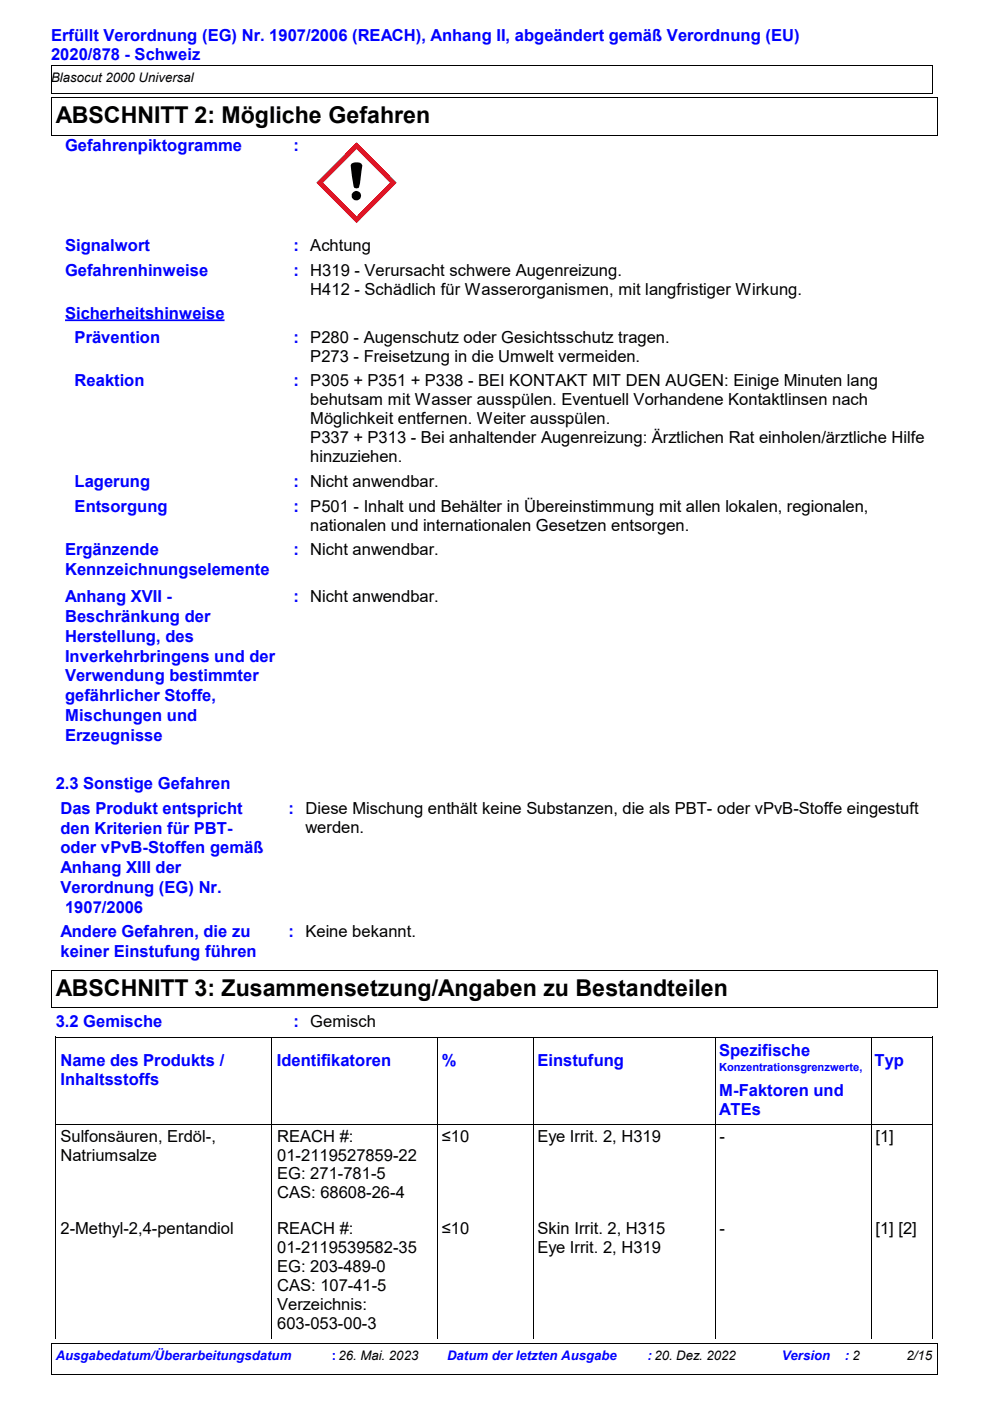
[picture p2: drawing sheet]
<svg xmlns="http://www.w3.org/2000/svg" width="210mm" height="297mm" viewBox="0 0 210 297" stroke-linecap="round" stroke-linejoin="round" font-family="sans-serif">
<defs><g id="words">
<g font-size="4.9">
<text x="11.8" y="26.1">ABSCHNITT 2: Mögliche Gefahren</text>
<text x="11.8" y="211.1">ABSCHNITT 3: Zusammensetzung/Angaben zu Bestandteilen</text>
</g>
<g font-size="3.5" fill="#00f">
<text x="10.8" y="8.6">Erfüllt Verordnung (EG) Nr. 1907/2006 (REACH), Anhang II, abgeändert gemäß Verordnung (EU)</text>
<text x="10.8" y="12.8">2020/878 - Schweiz</text>
<text x="13.8" y="32">Gefahrenpiktogramme</text>
<text x="62.2" y="32">:</text>
<text x="13.8" y="53.1">Signalwort</text>
<text x="62.2" y="53.1">: Achtung</text>
<text x="13.8" y="58.4">Gefahrenhinweise</text>
<text x="62.2" y="58.4">: H319 - Verursacht schwere Augenreizung.</text>
<text x="13.8" y="67.5">Sicherheitshinweise</text>
<text x="15.8" y="72.7">Prävention</text>
<text x="62.2" y="72.7">: P280 - Augenschutz oder Gesichtsschutz tragen.</text>
<text x="15.8" y="81.9">Reaktion</text>
<text x="62.2" y="81.9">: P305 + P351 + P338 - BEI KONTAKT MIT DEN AUGEN: Einige Minuten lang</text>
<text x="15.8" y="103.2">Lagerung</text>
<text x="62.2" y="103.2">: Nicht anwendbar.</text>
<text x="15.8" y="108.5">Entsorgung</text>
<text x="62.2" y="108.5">: P501 - Inhalt und Behälter in Übereinstimmung mit allen lokalen, regionalen,</text>
<text x="13.8" y="117.7">Ergänzende</text>
<text x="62.2" y="117.7">: Nicht anwendbar.</text>
<text x="13.8" y="121.9">Kennzeichnungselemente</text>
<text x="13.8" y="127.7">Anhang XVII -</text>
<text x="13.8" y="131.9">Beschränkung der</text>
<text x="62.2" y="127.7">: Nicht anwendbar.</text>
<text x="13.8" y="136.1">Herstellung, des</text>
<text x="13.8" y="140.3">Inverkehrbringens und der</text>
<text x="13.8" y="144.5">Verwendung bestimmter</text>
<text x="13.8" y="148.6">gefährlicher Stoffe,</text>
<text x="13.8" y="152.8">Mischungen und</text>
<text x="13.8" y="157">Erzeugnisse</text>
<text x="11.8" y="167.3">2.3 Sonstige Gefahren</text>
<text x="12.8" y="172.6">Das Produkt entspricht</text>
<text x="61.2" y="172.6">: Diese Mischung enthält keine Substanzen, die als PBT- oder vPvB-Stoffe eingestuft</text>
<text x="12.8" y="176.7">den Kriterien für PBT-</text>
<text x="12.8" y="180.9">oder vPvB-Stoffen gemäß</text>
<text x="12.8" y="185.1">Anhang XIII der</text>
<text x="12.8" y="189.3">Verordnung (EG) Nr.</text>
<text x="13.8" y="193.5">1907/2006</text>
<text x="12.8" y="198.7">Andere Gefahren, die zu</text>
<text x="12.8" y="202.9">keiner Einstufung führen</text>
<text x="61.2" y="198.7">: Keine bekannt.</text>
<text x="11.8" y="217.7">3.2 Gemische</text>
<text x="62.2" y="217.7">: Gemisch</text>
<text x="12.8" y="226">Name des Produkts /</text>
<text x="58.7" y="226">Identifikatoren</text>
<text x="93.7" y="226">%</text>
<text x="113.9" y="226">Einstufung</text>
<text x="152.5" y="223.9">Spezifische</text>
<text x="185.4" y="226">Typ</text>
<text x="12.8" y="230.1">Inhaltsstoffs</text>
<text x="152.5" y="232.3">M-Faktoren und</text>
<text x="152.5" y="236.5">ATEs</text>
</g>
<g font-size="3.5">
<text x="65.8" y="62.5">H412 - Schädlich für Wasserorganismen, mit langfristiger Wirkung.</text>
<text x="65.8" y="76.8">P273 - Freisetzung in die Umwelt vermeiden.</text>
<text x="65.8" y="85.9">behutsam mit Wasser ausspülen. Eventuell Vorhandene Kontaktlinsen nach</text>
<text x="65.8" y="90">Möglichkeit entfernen. Weiter ausspülen.</text>
<text x="65.8" y="94">P337 + P313 - Bei anhaltender Augenreizung: Ärztlichen Rat einholen/ärztliche Hilfe</text>
<text x="65.8" y="98">hinzuziehen.</text>
<text x="65.8" y="112.5">nationalen und internationalen Gesetzen entsorgen.</text>
<text x="64.8" y="176.6">werden.</text>
<text x="12.8" y="242">Sulfonsäuren, Erdöl-,</text>
<text x="58.8" y="242">REACH #:</text>
<text x="93.7" y="242">≤10</text>
<text x="113.9" y="242">Eye Irrit. 2, H319</text>
<text x="152.5" y="242">-</text>
<text x="185.6" y="242">[1]</text>
<text x="12.8" y="246.1">Natriumsalze</text>
<text x="58.8" y="246.1">01-2119527859-22</text>
<text x="58.8" y="250.1">EG: 271-781-5</text>
<text x="58.8" y="254.1">CAS: 68608-26-4</text>
<text x="12.8" y="261.6">2-Methyl-2,4-pentandiol</text>
<text x="58.8" y="261.6">REACH #:</text>
<text x="93.7" y="261.6">≤10</text>
<text x="113.9" y="261.6">Skin Irrit. 2, H315</text>
<text x="152.5" y="261.6">-</text>
<text x="185.6" y="261.6">[1] [2]</text>
<text x="58.8" y="265.6">01-2119539582-35</text>
<text x="58.8" y="269.7">EG: 203-489-0</text>
<text x="113.9" y="265.6">Eye Irrit. 2, H319</text>
<text x="58.8" y="273.7">CAS: 107-41-5</text>
<text x="58.8" y="277.7">Verzeichnis:</text>
<text x="58.8" y="281.7">603-053-00-3</text>
</g>
<g font-size="2.8">
<text x="10.8" y="17.4">Blasocut 2000 Universal</text>
<text x="192.2" y="288.4">2/15</text>
</g>
<g font-size="2.8" fill="#00f">
<text x="11.8" y="288.4">Ausgabedatum/Überarbeitungsdatum</text>
<text x="70.3" y="288.4">: 26. Mai. 2023</text>
<text x="94.8" y="288.4">Datum der letzten Ausgabe</text>
<text x="137.3" y="288.4">: 20. Dez. 2022</text>
<text x="165.7" y="288.4">Version</text>
<text x="179.1" y="288.4">: 2</text>
</g>
<text font-size="2.4" fill="#00f" x="152.5" y="227.1">Konzentrationsgrenzwerte,</text>
</g></defs>
<path d="M10.8 13.9h186.9v5.9h-186.9M10.9 13.8v6M10.8 20.7h187.9M10.8 28.6h187.9M10.9 20.6v8M198.7 20.6v8" fill="none" stroke="#000" stroke-width=".21"/>
<g fill="#000">
<path d="M10.7 13.8h.2v.2h-.2zM10.7 19.8h.3v.1h-.3zM10.7 13.8h.3v.1h-.3zM10.7 19.7h.2v.2h-.2zM197.6 13.8h.2v.2h-.2zM197.6 13.8h.2v.1h-.2zM197.6 19.8h.2v.1h-.2zM197.6 19.7h.2v.2h-.2zM10.7 20.6h.2v.2h-.2zM10.7 28.6h.3v.1h-.3zM10.7 20.6h.3v.1h-.3zM10.7 28.5h.2v.2h-.2z"/>
<path d="M198.6 20.6h.2v.2h-.2zM198.6 20.6h.2v.1h-.2zM198.6 28.6h.2v.1h-.2zM198.6 28.5h.2v.2h-.2z"/>
</g>
<path d="M75.6 30.3l8.4 8.4-8.4 8.5-8.4-8.5z" fill-rule="evenodd" fill="#fff"/>
<path d="M75.6 30.2l-8.5 8.5 8.5 8.6 8.5-8.6zM75.6 31.6l7.1 7.1-7.1 7.2-7.1-7.2z" fill-rule="evenodd" fill="#f00"/>
<g fill="#000">
<path d="M10.7 205.6h.2v.2h-.2zM10.7 213.5h.3v.1h-.3zM10.7 205.6h.3v.2h-.3zM10.7 213.4h.2v.2h-.2zM11.7 219.8h.2v.2h-.2zM11.7 219.8h.2v.1h-.2zM57.5 220h.3v.2h-.3zM92.7 220h.2v.2h-.2zM112.9 220h.2v.2h-.2zM151.6 219.9h.2v.1h-.2zM184.6 219.9h.2v.1h-.2zM197.6 219.8h.2v.2h-.2z"/>
<path d="M197.6 219.8h.2v.1h-.2zM198.6 205.6h.2v.2h-.2zM198.6 213.5h.2v.1h-.2zM198.6 213.4h.2v.2h-.2zM11.7 238.3h.2v.2h-.2zM197.6 238.3h.2v.2h-.2zM10.7 284.8h.2v.2h-.2zM10.7 291.3h.3v.1h-.3zM10.7 284.8h.3v.2h-.3zM10.7 291.2h.2v.2h-.2zM11.7 283.7h.2v.2h-.2zM57.5 283.6h.3v.2h-.3z"/>
<path d="M92.7 283.6h.2v.2h-.2zM112.9 283.6h.2v.2h-.2zM151.6 283.6h.2v.2h-.2zM184.6 283.6h.2v.2h-.2zM197.6 283.7h.2v.2h-.2zM198.6 284.8h.2v.2h-.2zM198.6 291.3h.2v.1h-.2zM198.6 291.2h.2v.2h-.2z"/>
<path d="M74.6 34.7l.7-.3h.6l.5 .2 .4 .5-.7 4.5a.6 .6 0 0 1-.5 .3 .6 .6 0 0 1-.6-.3l-.6-4.5z" fill-rule="evenodd"/>
<circle cx="75.6" cy="41.5" r="1"/>
</g>
<path d="M13.8 67.9h33.8" fill="none" stroke="#00f" stroke-width=".37"/>
<g fill="none" stroke="#000" stroke-width=".21">
<path d="M10.8 205.7h187.9M10.8 213.5h187.9M10.9 205.7v7.8M151.7 219.9v63.8M184.7 219.9v63.8M198.7 205.7v7.8M11.8 238.4h185.9M57.7 220.1v63.6M92.8 220.1v63.6M113 220.1v63.6M10.8 284.9h187.9M10.8 291.3h187.9"/>
<path d="M10.9 284.9v6.5M11.8 283.8v-63.9h185.9v63.9M198.7 284.9v6.5"/>
</g>
<use href="#words"/>
</svg>
